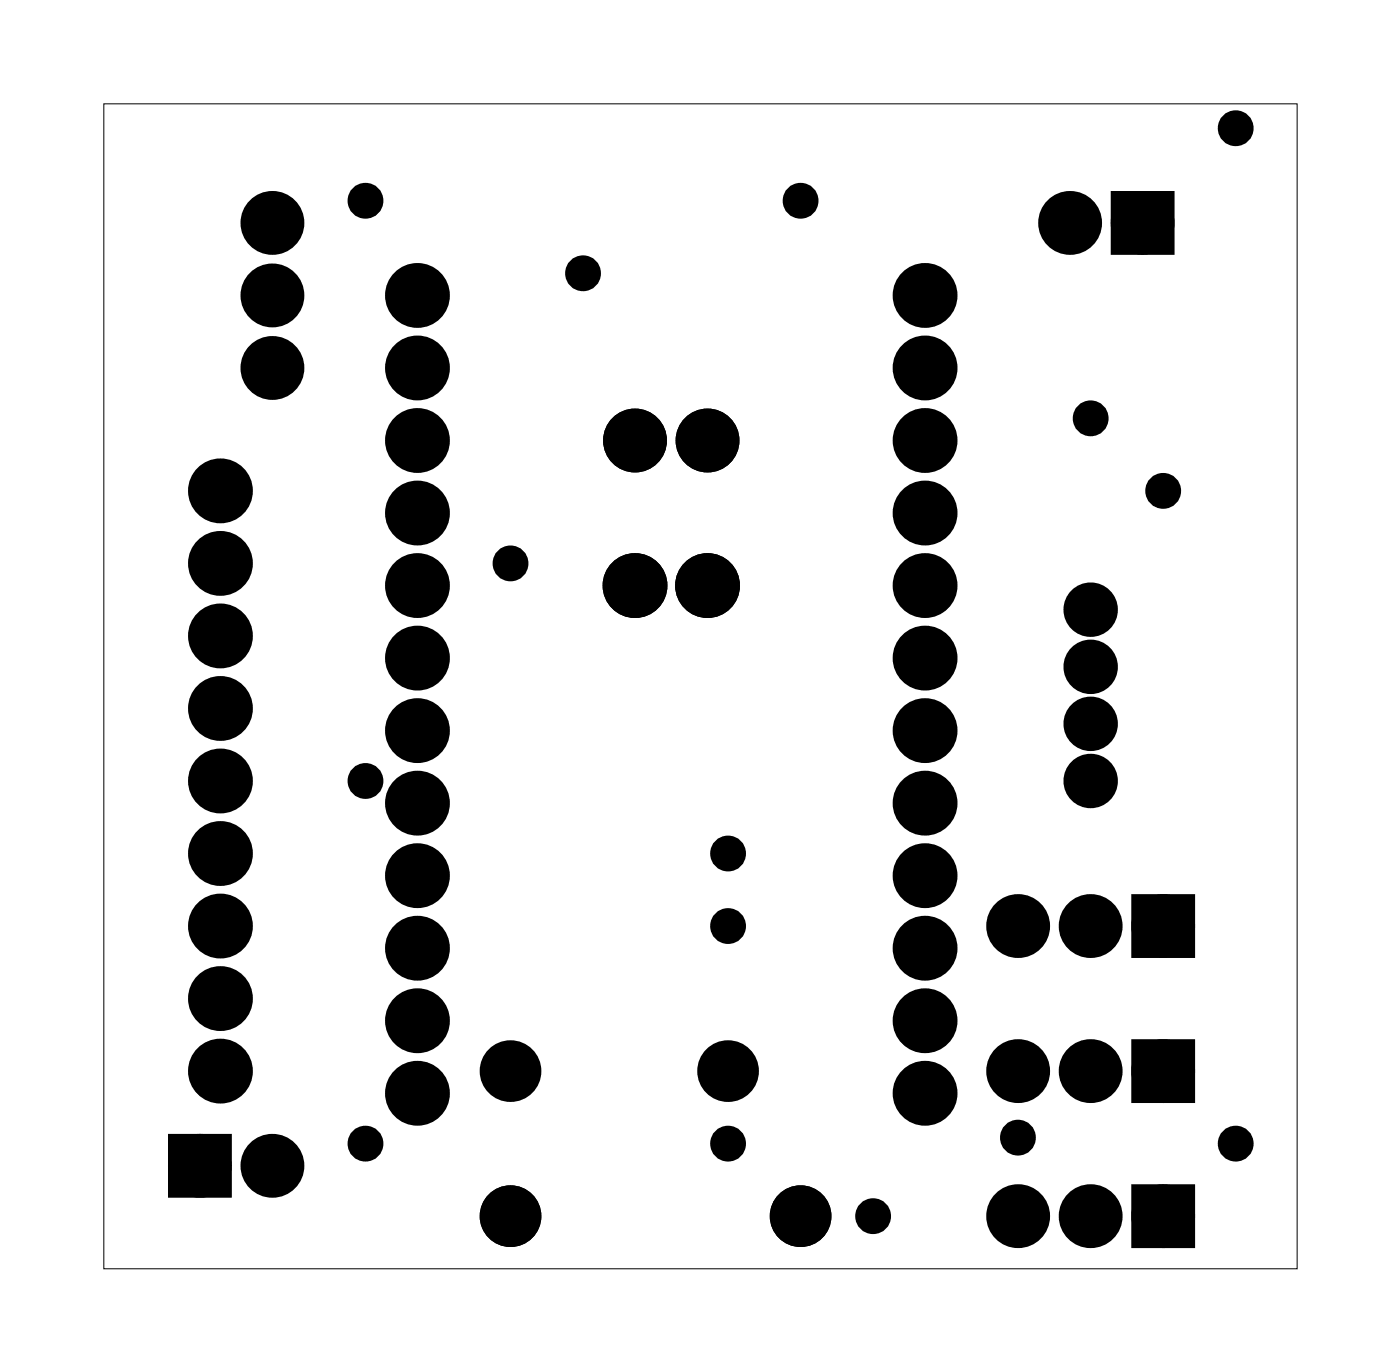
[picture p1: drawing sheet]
<svg xmlns="http://www.w3.org/2000/svg" width="49mm" height="48mm" viewBox="0 0 49 48" stroke-linecap="round" stroke-linejoin="round" font-family="sans-serif">
<path d="M3.6 3.6h41.8v40.8h-41.8z" fill="none" stroke="#000" stroke-width=".04"/>
<g fill="#000">
<circle cx="7.7" cy="17.2" r=".75"/>
<circle cx="7.7" cy="19.7" r=".75"/>
<circle cx="9.5" cy="10.3" r=".74"/>
<circle cx="9.5" cy="7.8" r=".74"/>
<circle cx="9.5" cy="12.9" r=".74"/>
<circle cx="12.8" cy="7" r=".35"/>
<circle cx="14.6" cy="12.9" r=".75"/>
<circle cx="14.6" cy="10.3" r=".75"/>
<circle cx="14.6" cy="18" r=".75"/>
<circle cx="14.6" cy="15.4" r=".75"/>
<circle cx="17.9" cy="19.7" r=".35"/>
<circle cx="20.4" cy="9.6" r=".35"/>
<circle cx="22.2" cy="15.4" r=".74"/>
<circle cx="24.8" cy="15.4" r=".74"/>
<circle cx="28" cy="7" r=".35"/>
<circle cx="32.4" cy="12.9" r=".75"/>
<circle cx="32.4" cy="10.3" r=".75"/>
<circle cx="32.4" cy="15.4" r=".75"/>
<circle cx="32.4" cy="18" r=".75"/>
<circle cx="37.5" cy="7.8" r=".74"/>
<circle cx="38.2" cy="14.7" r=".35"/>
<circle cx="40" cy="7.8" r=".74"/>
<circle cx="40.7" cy="17.2" r=".35"/>
<circle cx="43.3" cy="4.5" r=".35"/>
<circle cx="7.7" cy="37.5" r=".75"/>
<circle cx="7.7" cy="35" r=".75"/>
<circle cx="7.7" cy="24.8" r=".75"/>
<circle cx="7.7" cy="22.3" r=".75"/>
<circle cx="7.7" cy="29.9" r=".75"/>
<circle cx="7.7" cy="32.4" r=".75"/>
<circle cx="7.7" cy="27.4" r=".75"/>
<circle cx="12.8" cy="27.4" r=".35"/>
<circle cx="14.6" cy="23" r=".75"/>
<circle cx="14.6" cy="35.7" r=".75"/>
<circle cx="14.6" cy="25.6" r=".75"/>
<circle cx="14.6" cy="28.1" r=".75"/>
<circle cx="14.6" cy="20.5" r=".75"/>
<circle cx="14.6" cy="33.2" r=".75"/>
<circle cx="14.6" cy="30.7" r=".75"/>
<circle cx="14.6" cy="38.3" r=".75"/>
<circle cx="17.9" cy="37.5" r=".7"/>
<circle cx="22.2" cy="20.5" r=".75"/>
<circle cx="24.8" cy="20.5" r=".75"/>
<circle cx="25.5" cy="32.4" r=".35"/>
<circle cx="25.5" cy="29.9" r=".35"/>
<circle cx="25.5" cy="37.5" r=".7"/>
<circle cx="32.4" cy="23" r=".75"/>
<circle cx="32.4" cy="35.7" r=".75"/>
<circle cx="32.4" cy="20.5" r=".75"/>
<circle cx="32.4" cy="28.1" r=".75"/>
<circle cx="32.4" cy="30.7" r=".75"/>
<circle cx="32.4" cy="38.3" r=".75"/>
<circle cx="32.4" cy="33.2" r=".75"/>
<circle cx="32.4" cy="25.6" r=".75"/>
<circle cx="35.7" cy="39.8" r=".35"/>
<circle cx="35.7" cy="32.4" r=".74"/>
<circle cx="35.7" cy="37.5" r=".74"/>
<circle cx="38.2" cy="37.5" r=".74"/>
<circle cx="38.2" cy="32.4" r=".74"/>
<circle cx="38.2" cy="25.3" r=".57"/>
<circle cx="38.2" cy="21.4" r=".57"/>
<circle cx="38.2" cy="23.4" r=".57"/>
<circle cx="38.2" cy="27.4" r=".57"/>
<circle cx="40.7" cy="37.5" r=".74"/>
<circle cx="40.7" cy="32.4" r=".74"/>
<circle cx="7" cy="40.8" r=".74"/>
<circle cx="9.5" cy="40.8" r=".74"/>
<circle cx="12.8" cy="40.1" r=".35"/>
<circle cx="17.9" cy="42.6" r=".7"/>
<circle cx="25.5" cy="40.1" r=".35"/>
<circle cx="28" cy="42.6" r=".7"/>
<circle cx="30.6" cy="42.6" r=".35"/>
<circle cx="35.7" cy="42.6" r=".74"/>
<circle cx="38.2" cy="42.6" r=".74"/>
<circle cx="40.7" cy="42.6" r=".74"/>
<circle cx="43.3" cy="40.1" r=".35"/>
</g>
<g fill="none" stroke="#000" stroke-width=".55">
<circle cx="12.8" cy="7" r=".35"/>
<circle cx="17.9" cy="19.7" r=".35"/>
<circle cx="20.4" cy="9.6" r=".35"/>
<circle cx="28" cy="7" r=".35"/>
<circle cx="38.2" cy="14.7" r=".35"/>
<circle cx="40.7" cy="17.2" r=".35"/>
<circle cx="43.3" cy="4.5" r=".35"/>
<circle cx="12.8" cy="27.4" r=".35"/>
<circle cx="25.5" cy="32.4" r=".35"/>
<circle cx="25.5" cy="29.9" r=".35"/>
<circle cx="35.7" cy="39.8" r=".35"/>
<circle cx="12.8" cy="40.1" r=".35"/>
<circle cx="25.5" cy="40.1" r=".35"/>
<circle cx="30.6" cy="42.6" r=".35"/>
<circle cx="43.3" cy="40.1" r=".35"/>
</g>
<g fill="none" stroke="#000" stroke-width=".76" stroke-linecap="butt">
<path d="M39.3 7.1h1.5v1.4h-1.5zM40 36.8h1.5v1.4h-1.5zM40 31.7h1.5v1.5h-1.5zM6.3 40.1h1.4v1.5h-1.4zM40 41.9h1.5v1.4h-1.5z"/>
<circle cx="7.7" cy="17.2" r=".75"/>
<circle cx="7.7" cy="19.7" r=".75"/>
<circle cx="9.5" cy="7.8" r=".74"/>
<circle cx="9.5" cy="12.9" r=".74"/>
<circle cx="9.5" cy="10.3" r=".74"/>
<circle cx="14.6" cy="15.4" r=".75"/>
<circle cx="14.6" cy="18" r=".75"/>
<circle cx="14.6" cy="10.3" r=".75"/>
<circle cx="14.6" cy="12.9" r=".75"/>
<circle cx="22.2" cy="15.4" r=".74"/>
<circle cx="24.8" cy="15.4" r=".74"/>
<circle cx="32.4" cy="15.4" r=".75"/>
<circle cx="32.4" cy="18" r=".75"/>
<circle cx="32.4" cy="10.3" r=".75"/>
<circle cx="32.4" cy="12.9" r=".75"/>
<circle cx="37.5" cy="7.8" r=".74"/>
<circle cx="40" cy="7.8" r=".74"/>
<circle cx="7.7" cy="35" r=".75"/>
<circle cx="7.7" cy="27.4" r=".75"/>
<circle cx="7.7" cy="24.8" r=".75"/>
<circle cx="7.7" cy="22.3" r=".75"/>
<circle cx="7.7" cy="37.5" r=".75"/>
<circle cx="7.7" cy="29.9" r=".75"/>
<circle cx="7.7" cy="32.4" r=".75"/>
<circle cx="14.6" cy="20.5" r=".75"/>
<circle cx="14.6" cy="23" r=".75"/>
<circle cx="14.6" cy="25.6" r=".75"/>
<circle cx="14.6" cy="28.1" r=".75"/>
<circle cx="14.6" cy="33.2" r=".75"/>
<circle cx="14.6" cy="38.3" r=".75"/>
<circle cx="14.6" cy="35.7" r=".75"/>
<circle cx="14.6" cy="30.7" r=".75"/>
<circle cx="17.9" cy="37.5" r=".7"/>
<circle cx="22.2" cy="20.5" r=".75"/>
<circle cx="24.8" cy="20.5" r=".75"/>
<circle cx="25.5" cy="37.5" r=".7"/>
<circle cx="32.4" cy="20.5" r=".75"/>
<circle cx="32.4" cy="25.6" r=".75"/>
<circle cx="32.4" cy="28.1" r=".75"/>
<circle cx="32.4" cy="23" r=".75"/>
<circle cx="32.4" cy="33.2" r=".75"/>
<circle cx="32.4" cy="35.7" r=".75"/>
<circle cx="32.4" cy="38.3" r=".75"/>
<circle cx="32.4" cy="30.7" r=".75"/>
<circle cx="35.7" cy="32.4" r=".74"/>
<circle cx="35.7" cy="37.5" r=".74"/>
<circle cx="38.2" cy="37.5" r=".74"/>
<circle cx="38.2" cy="32.4" r=".74"/>
<circle cx="38.2" cy="23.4" r=".57"/>
<circle cx="38.2" cy="21.4" r=".57"/>
<circle cx="38.2" cy="27.4" r=".57"/>
<circle cx="38.2" cy="25.3" r=".57"/>
<circle cx="40.7" cy="32.4" r=".74"/>
<circle cx="40.7" cy="37.5" r=".74"/>
<circle cx="7" cy="40.8" r=".74"/>
<circle cx="9.5" cy="40.8" r=".74"/>
<circle cx="17.9" cy="42.6" r=".7"/>
<circle cx="28" cy="42.6" r=".7"/>
<circle cx="35.7" cy="42.6" r=".74"/>
<circle cx="38.2" cy="42.6" r=".74"/>
<circle cx="40.7" cy="42.6" r=".74"/>
</g>
<path d="M39.3 7.1h1.5v1.4h-1.5zM40 36.8h1.5v1.4h-1.5zM40 31.7h1.5v1.5h-1.5zM6.3 40.1h1.4v1.5h-1.4zM40 41.9h1.5v1.4h-1.5z" fill="#000"/>
</svg>
